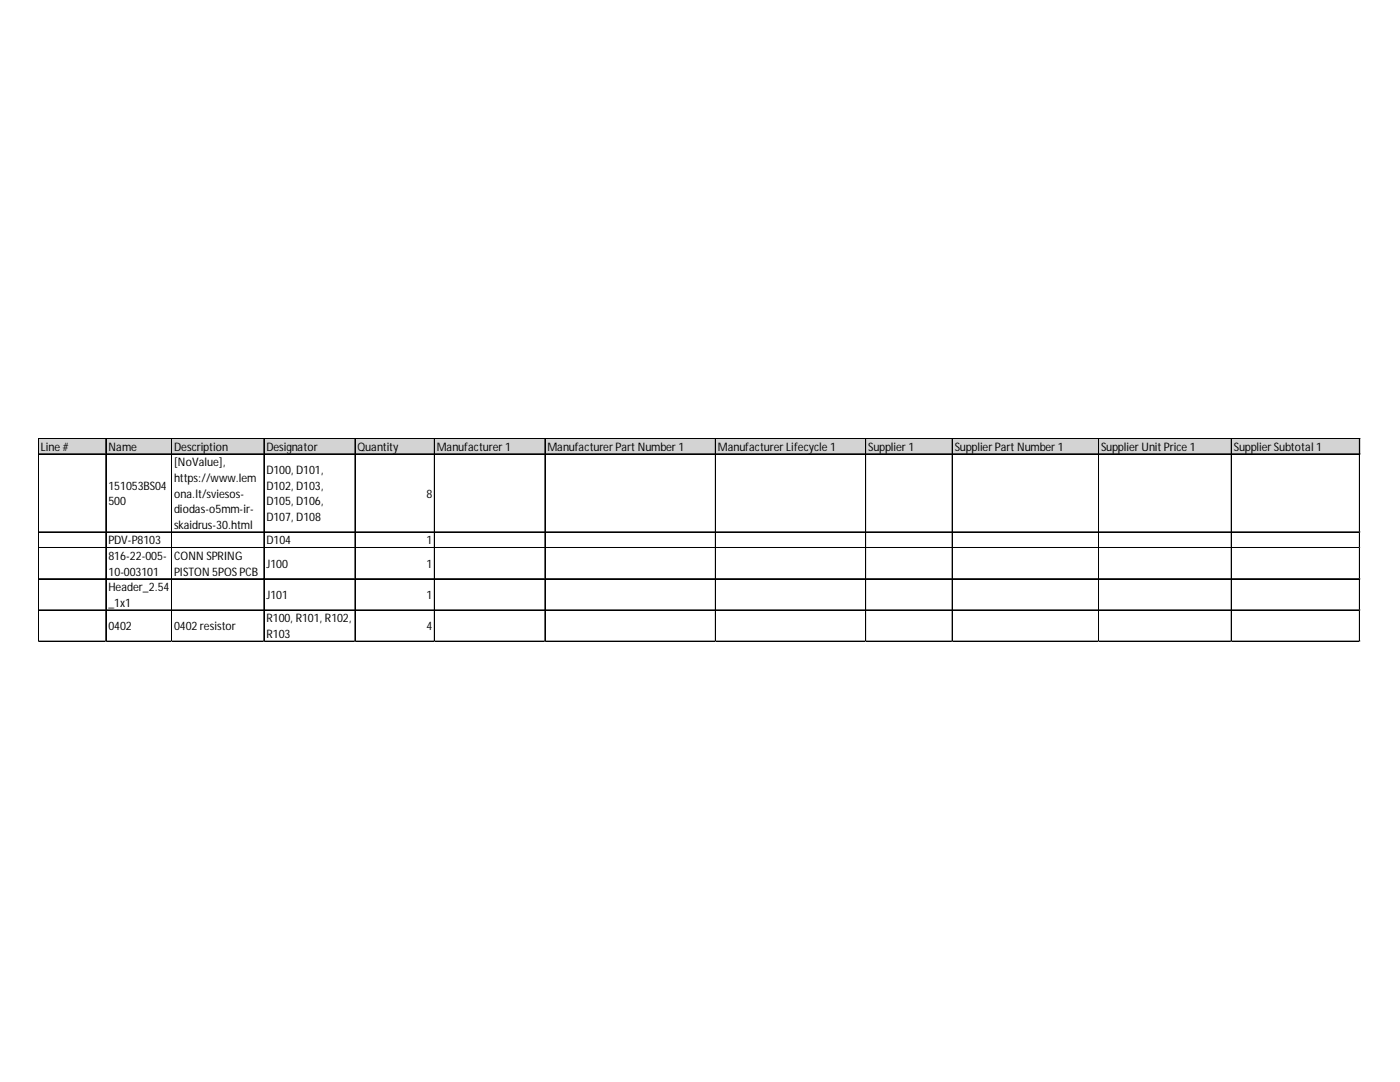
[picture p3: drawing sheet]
<svg xmlns="http://www.w3.org/2000/svg" width="279mm" height="216mm" viewBox="0 0 279 216" stroke-linecap="round" stroke-linejoin="round" font-family="sans-serif">
<defs><g id="words">
<g font-size="2.3">
<text x="8.1" y="89.9">Line #</text>
<text x="21.6" y="89.9">Name</text>
<text x="34.7" y="89.9">Description</text>
<text x="53.2" y="89.9">Designator</text>
<text x="71.4" y="89.9">Quantity</text>
<text x="87.2" y="89.9">Manufacturer 1</text>
<text x="109.3" y="89.9">Manufacturer Part Number 1</text>
<text x="143.3" y="89.9">Manufacturer Lifecycle 1</text>
<text x="173.3" y="89.9">Supplier 1</text>
<text x="190.5" y="89.9">Supplier Part Number 1</text>
<text x="219.8" y="89.9">Supplier Unit Price 1</text>
<text x="246.2" y="89.9">Supplier Subtotal 1</text>
<text x="34.7" y="93">[NoValue],</text>
<text x="53.2" y="94.6">D100, D101,</text>
<text x="21.6" y="97.7">151053BS04</text>
<text x="21.6" y="100.8">500</text>
<text x="34.7" y="96.2">https://www.lem</text>
<text x="34.7" y="99.3">ona.lt/sviesos-</text>
<text x="53.2" y="97.7">D102, D103,</text>
<text x="53.2" y="100.8">D105, D106,</text>
<text x="85.1" y="99.3">8</text>
<text x="34.7" y="102.4">diodas-o5mm-ir-</text>
<text x="34.7" y="105.5">skaidrus-30.html</text>
<text x="53.2" y="103.9">D107, D108</text>
<text x="21.6" y="108.6">PDV-P8103</text>
<text x="21.6" y="111.7">816-22-005-</text>
<text x="34.7" y="111.7">CONN SPRING</text>
<text x="53.2" y="108.6">D104</text>
<text x="53.2" y="113.3">J100</text>
<text x="85.1" y="108.6">1</text>
<text x="85.1" y="113.3">1</text>
<text x="21.6" y="114.8">10-003101</text>
<text x="21.6" y="118">Header_2.54</text>
<text x="34.7" y="114.8">PISTON 5POS PCB</text>
<text x="53.2" y="119.5">J101</text>
<text x="85.1" y="119.5">1</text>
<text x="21.6" y="121.1">_1x1</text>
<text x="21.6" y="125.7">0402</text>
<text x="34.7" y="125.7">0402 resistor</text>
<text x="53.2" y="124.2">R100, R101, R102,</text>
<text x="85.1" y="125.7">4</text>
<text x="53.2" y="127.3">R103</text>
</g>
</g></defs>
<path d="M7.7 87.5h263.8v3.2h-263.8z" fill="#d3d3d3"/>
<g fill="none" stroke="#000" stroke-width=".2">
<path d="M7.6 87.4v40.7M7.7 87.4v40.7M7.7 87.4h263.7M7.7 87.5h263.7M7.7 90.6h263.7M21.1 87.6v40.5M21.2 87.6v40.5M34.2 87.6v40.5M34.3 87.6v40.5M52.7 87.6v40.5M70.8 87.6v40.5M70.9 87.6v40.5"/>
<path d="M86.7 87.6v40.5M108.7 87.6v40.5M108.8 87.6v40.5M142.8 87.6v40.5M172.8 87.6v40.5M190 87.6v40.5M190.1 87.6v40.5M219.2 87.6v40.5M219.3 87.6v40.5M245.7 87.6v40.5M245.8 87.6v40.5M271.3 87.6v40.5"/>
<path d="M271.4 87.6v40.5M7.7 106.1h263.7M7.7 106.2h263.7M7.7 109.2h263.7M7.7 109.3h263.7M7.7 115.5h263.7M7.7 121.7h263.7M7.7 121.8h263.7M7.7 127.9h263.7M7.7 128h263.7"/>
</g>
<path d="M7.6 128.1h.1" fill="none" stroke="#e0e0e0" stroke-width=".2"/>
<path d="M7.6 128.1h.1z" fill="#e0e0e0"/>
<path d="M21.1 128.1h.1" fill="none" stroke="#e0e0e0" stroke-width=".2"/>
<path d="M21.1 128.1h.1z" fill="#e0e0e0"/>
<path d="M34.2 128.1h.1" fill="none" stroke="#e0e0e0" stroke-width=".2"/>
<path d="M34.2 128.1h.2z" fill="#e0e0e0"/>
<path d="M52.7 128.1h.1" fill="none" stroke="#e0e0e0" stroke-width=".2"/>
<path d="M52.7 128.1h.1z" fill="#e0e0e0"/>
<path d="M70.8 128.1h.1" fill="none" stroke="#e0e0e0" stroke-width=".2"/>
<path d="M70.8 128.1h.2z" fill="#e0e0e0"/>
<path d="M86.7 128.1h.1" fill="none" stroke="#e0e0e0" stroke-width=".2"/>
<path d="M86.7 128.1h.1z" fill="#e0e0e0"/>
<path d="M108.7 128.1h.1" fill="none" stroke="#e0e0e0" stroke-width=".2"/>
<path d="M108.7 128.1h.2z" fill="#e0e0e0"/>
<path d="M142.8 128.1h.1" fill="none" stroke="#e0e0e0" stroke-width=".2"/>
<path d="M142.8 128.1h.1z" fill="#e0e0e0"/>
<path d="M172.8 128.1h.1" fill="none" stroke="#e0e0e0" stroke-width=".2"/>
<path d="M172.8 128.1h.1z" fill="#e0e0e0"/>
<path d="M190 128.1h.1" fill="none" stroke="#e0e0e0" stroke-width=".2"/>
<path d="M190 128.1h.1z" fill="#e0e0e0"/>
<path d="M219.2 128.1h.1" fill="none" stroke="#e0e0e0" stroke-width=".2"/>
<path d="M219.2 128.1h.2z" fill="#e0e0e0"/>
<path d="M245.7 128.1h.1" fill="none" stroke="#e0e0e0" stroke-width=".2"/>
<path d="M245.7 128.1h.1z" fill="#e0e0e0"/>
<path d="M271.3 128.1h.1" fill="none" stroke="#e0e0e0" stroke-width=".2"/>
<path d="M271.3 128.1h.1z" fill="#e0e0e0"/>
<path d="M271.4 106.1h.1" fill="none" stroke="#e0e0e0" stroke-width=".2"/>
<path d="M271.4 106.1l.1 .2z" fill="#e0e0e0"/>
<path d="M271.4 109.2h.1" fill="none" stroke="#e0e0e0" stroke-width=".2"/>
<path d="M271.4 109.2l.1 .2z" fill="#e0e0e0"/>
<path d="M271.4 115.5h.1" fill="none" stroke="#e0e0e0" stroke-width=".2"/>
<path d="M271.4 115.5l.1 .1z" fill="#e0e0e0"/>
<path d="M271.4 121.7h.1" fill="none" stroke="#e0e0e0" stroke-width=".2"/>
<path d="M271.4 121.7l.1 .1z" fill="#e0e0e0"/>
<path d="M271.4 127.9h.1" fill="none" stroke="#e0e0e0" stroke-width=".2"/>
<path d="M271.4 127.9l.1 .2z" fill="#e0e0e0"/>
<use href="#words"/>
</svg>
